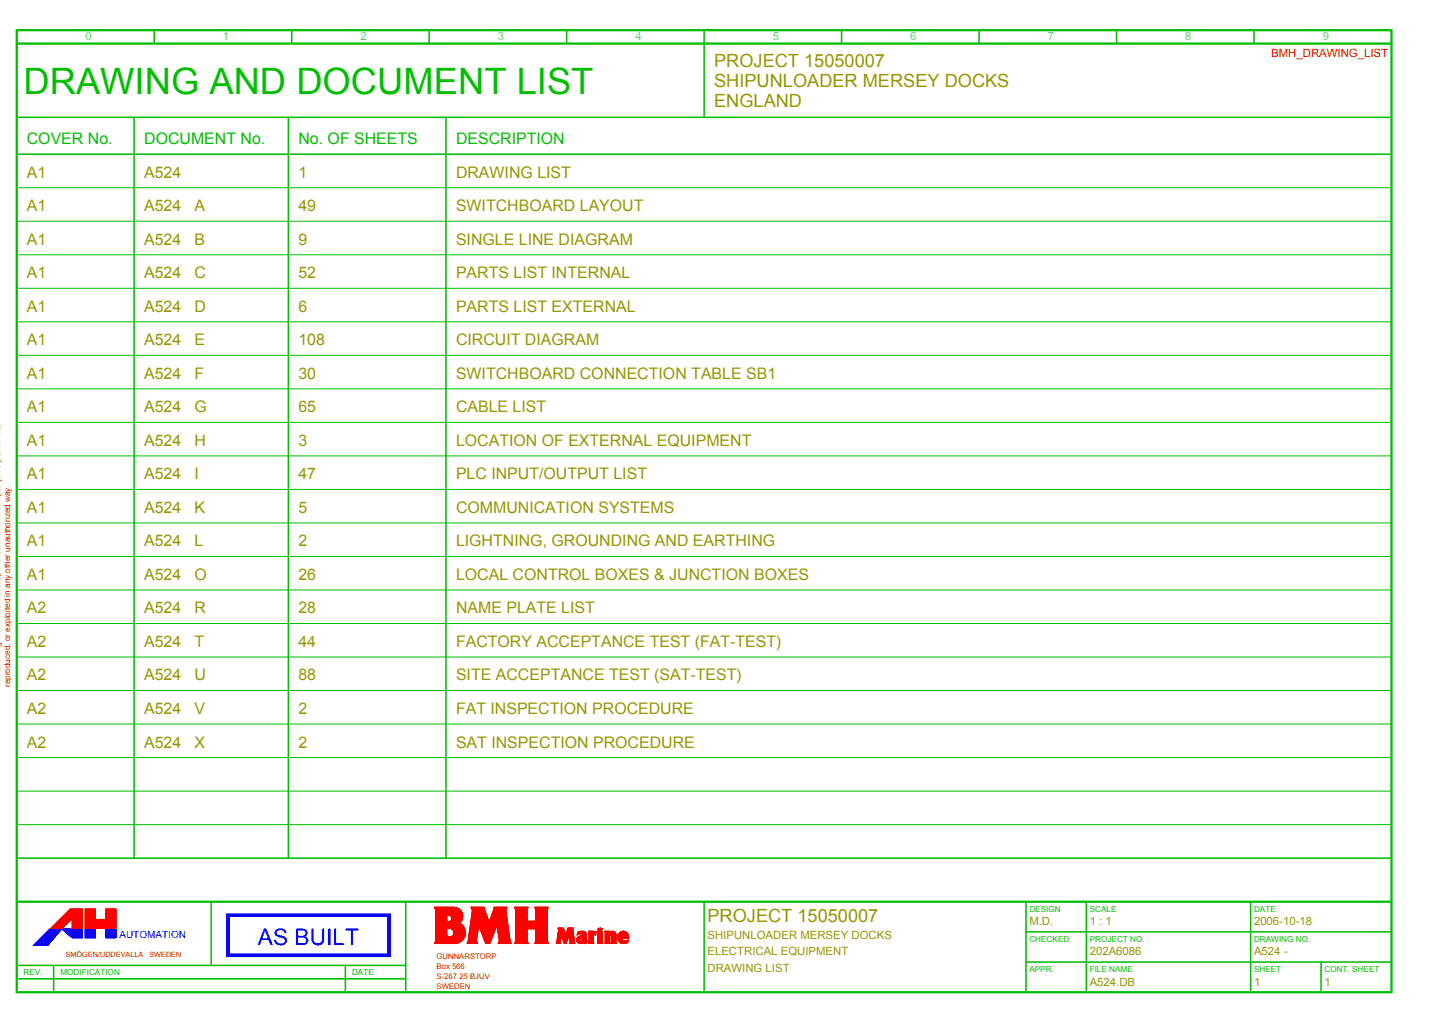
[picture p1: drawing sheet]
<svg xmlns="http://www.w3.org/2000/svg" width="426mm" height="301mm" viewBox="0 0 426 301" stroke-linecap="round" stroke-linejoin="round" font-family="sans-serif">
<defs><g id="words">
<text font-size="10.9" fill="#00be00" x="7" y="28">DRAWING AND DOCUMENT LIST</text>
<text font-size="6.8" fill="#00f" x="76.9" y="281.8">AS BUILT</text>
<g font-size="5.4" fill="#969600">
<text x="213" y="20">PROJECT 15050007</text>
<text x="213" y="26">SHIPUNLOADER MERSEY DOCKS</text>
<text x="213" y="32">ENGLAND</text>
<text x="211" y="275">PROJECT 15050007</text>
</g>
<g font-size="4.8" fill="#969600">
<text x="8" y="53">A1</text>
<text x="43" y="53">A524</text>
<text x="89" y="53">1</text>
<text x="8" y="63">A1</text>
<text x="43" y="63">A524</text>
<text x="58" y="63">A</text>
<text x="89" y="63">49</text>
<text x="8" y="73">A1</text>
<text x="43" y="73">A524</text>
<text x="58" y="73">B</text>
<text x="89" y="73">9</text>
<text x="8" y="83">A1</text>
<text x="43" y="83">A524</text>
<text x="89" y="83">52</text>
<text x="8" y="93">A1</text>
<text x="43" y="93">A524</text>
<text x="89" y="93">6</text>
<text x="8" y="103">A1</text>
<text x="43" y="103">A524</text>
<text x="58" y="103">E</text>
<text x="89" y="103">108</text>
<text x="8" y="113">A1</text>
<text x="43" y="113">A524</text>
<text x="89" y="113">30</text>
<text x="8" y="123">A1</text>
<text x="43" y="123">A524</text>
<text x="89" y="123">65</text>
<text x="8" y="133">A1</text>
<text x="43" y="133">A524</text>
<text x="89" y="133">3</text>
<text x="8" y="143">A1</text>
<text x="43" y="143">A524</text>
<text x="89" y="143">47</text>
<text x="8" y="153">A1</text>
<text x="43" y="153">A524</text>
<text x="58" y="153">K</text>
<text x="89" y="153">5</text>
<text x="8" y="163">A1</text>
<text x="43" y="163">A524</text>
<text x="58" y="163">L</text>
<text x="89" y="163">2</text>
<text x="8" y="173">A1</text>
<text x="43" y="173">A524</text>
<text x="89" y="173">26</text>
<text x="8" y="183">A2</text>
<text x="43" y="183">A524</text>
<text x="89" y="183">28</text>
<text x="8" y="193">A2</text>
<text x="43" y="193">A524</text>
<text x="89" y="193">44</text>
<text x="8" y="203">A2</text>
<text x="43" y="203">A524</text>
<text x="89" y="203">88</text>
<text x="8" y="213">A2</text>
<text x="43" y="213">A524</text>
<text x="58" y="213">V</text>
<text x="89" y="213">2</text>
<text x="8" y="223">A2</text>
<text x="43" y="223">A524</text>
<text x="58" y="223">X</text>
<text x="89" y="223">2</text>
</g>
<g font-size="4.7" fill="#00be00">
<text x="8" y="43">COVER No.</text>
<text x="43" y="43">DOCUMENT No.</text>
<text x="89" y="43">No. OF SHEETS</text>
<text x="136" y="43">DESCRIPTION</text>
</g>
<g font-size="4.7" fill="#969600">
<text x="136" y="53">DRAWING LIST</text>
<text x="136" y="63">SWITCHBOARD LAYOUT</text>
<text x="136" y="73">SINGLE LINE DIAGRAM</text>
<text x="58" y="83">C</text>
<text x="136" y="83">PARTS LIST INTERNAL</text>
<text x="58" y="93">D</text>
<text x="136" y="93">PARTS LIST EXTERNAL</text>
<text x="136" y="103">CIRCUIT DIAGRAM</text>
<text x="58" y="113">F</text>
<text x="136" y="113">SWITCHBOARD CONNECTION TABLE SB1</text>
<text x="58" y="123">G</text>
<text x="136" y="123">CABLE LIST</text>
<text x="58" y="133">H</text>
<text x="136" y="133">LOCATION OF EXTERNAL EQUIPMENT</text>
<text x="58" y="143">I</text>
<text x="136" y="143">PLC INPUT/OUTPUT LIST</text>
<text x="136" y="153">COMMUNICATION SYSTEMS</text>
<text x="136" y="163">LIGHTNING, GROUNDING AND EARTHING</text>
<text x="58" y="173">O</text>
<text x="136" y="173">LOCAL CONTROL BOXES &amp; JUNCTION BOXES</text>
<text x="58" y="183">R</text>
<text x="136" y="183">NAME PLATE LIST</text>
<text x="58" y="193">T</text>
<text x="136" y="193">FACTORY ACCEPTANCE TEST (FAT­TEST)</text>
<text x="58" y="203">U</text>
<text x="136" y="203">SITE ACCEPTANCE TEST (SAT­TEST)</text>
<text x="136" y="213">FAT INSPECTION PROCEDURE</text>
<text x="136" y="223">SAT INSPECTION PROCEDURE</text>
</g>
<g font-size="3.4" fill="#00d2d2">
<text x="25.5" y="12">0</text>
<text x="66.5" y="12">1</text>
<text x="107.5" y="12">2</text>
<text x="148.5" y="12">3</text>
<text x="189.5" y="12">4</text>
<text x="230.5" y="12">5</text>
<text x="271.5" y="12">6</text>
<text x="312.5" y="12">7</text>
<text x="353.5" y="12">8</text>
<text x="394.5" y="12">9</text>
</g>
<text font-size="3.4" fill="#f00" x="379.1" y="17">BMH_DRAWING_LIST</text>
<g font-size="3.4" fill="#969600">
<text x="211" y="280">SHIPUNLOADER MERSEY DOCKS</text>
<text x="307" y="276">M.D.</text>
<text x="325" y="276">1 : 1</text>
<text x="374" y="276">2006­10­18</text>
<text x="211" y="285">ELECTRICAL EQUIPMENT</text>
<text x="325" y="285">202A6086</text>
<text x="374" y="285">A524 ­</text>
<text x="211" y="290">DRAWING LIST</text>
<text x="325" y="294">A524.DB</text>
<text x="374" y="294">1</text>
<text x="395" y="294">1</text>
</g>
<text font-size="3" fill="#00f" x="35.6" y="279.7">AUTOMATION</text>
<g font-size="2.4" fill="#f00">
<text x="0" y="205" transform="rotate(-90 0 205)">The drawing must not, without permission of the company, be published,</text>
<text x="3" y="205" transform="rotate(-90 3 205)">reproduced, or exploited in any other unauthorized way.</text>
</g>
<g font-size="2.4" fill="#00be00">
<text x="307" y="272">DESIGN</text>
<text x="325" y="272">SCALE</text>
<text x="374" y="272">DATE</text>
<text x="307" y="281">CHECKED</text>
<text x="325" y="281">PROJECT NO.</text>
<text x="374" y="281">DRAWING NO.</text>
<text x="7" y="291">REV.</text>
<text x="18" y="291">MODIFICATION</text>
<text x="105" y="291">DATE</text>
<text x="307" y="290">APPR.</text>
<text x="325" y="290">FILE NAME</text>
<text x="374" y="290">SHEET</text>
<text x="395" y="290">CONT. SHEET</text>
</g>
<g font-size="2.3" fill="#f00">
<text x="130.2" y="286">GUNNARSTORP</text>
<text x="130.2" y="289">Box 566</text>
<text x="130.2" y="292.1">S­267 25 BJUV</text>
<text x="130.2" y="295.2">SWEDEN</text>
</g>
<g font-size="2.2" fill="#f00">
<text x="19.6" y="285.4">SMÖGEN/UDDEVALLA</text>
<text x="44.6" y="285.4">SWEDEN</text>
</g>
</g></defs>
<path d="M5 9h410v287h-410zM5 13h410M5 269h410" fill="none" stroke="#00be00" stroke-width=".68"/>
<g fill="none" stroke="#00be00" stroke-width=".46">
<path d="M46 9v4M87 9v4M128 9v4M169 9v4M210 9v26M251 9v4M292 9v4M333 9v4M374 9v4M5 35h410M40 35v221M86 35v221"/>
<path d="M133 35v221M5 46h410M5 256h410M63 269v19M121 269v27M210 269v27M306 269v27M306 278h109M324 269v27M373 269v27M5 288h116M5 292h116"/>
<path d="M16 288v8M103 288v8M306 287h109M394 287v9"/>
</g>
<g fill="none" stroke="#00f" stroke-width=".3">
<path d="M12.2 279.8l-2.2 2.2M15 277.1l-4.9 4.9M15.2 277.1l-5 4.9M15.3 277.1l-4.9 4.9M15.4 277.1l-4.9 4.9M15.4 277.1l-4.8 4.9M15.5 277.1l-4.9 4.9M15.6 277.1l-4.9 4.9M15.8 277.1l-5 4.9M15.9 277.1l-4.9 4.9M16 277.1l-4.9 4.9M16.1 277.1l-4.9 4.9"/>
<path d="M16.1 277.1l-4.8 4.9M16.3 277.1l-4.9 4.9M16.4 279.5l-2.5 2.5M16.4 277.1l-4.9 4.9M16.5 277.1l-4.9 4.9M16.6 277.1l-4.9 4.9M16.7 277.1l-4.9 4.9M16.9 277.1l-5 4.9M16.9 278.9l-3.1 3.1M16.9 277.1l-4.8 4.9M17 277.1l-4.9 4.9M17.1 277.1l-4.9 4.9"/>
<path d="M17.2 277.1l-4.9 4.9M17.4 278.4l-3.7 3.6M17.4 277.1l-5 4.9M17.5 277.1l-4.9 4.9M17.6 277.1l-4.9 4.9M17.7 277.1l-4.9 4.9M17.7 277.1l-4.8 4.9M17.9 277.1l-5 4.9M18 277.1l-4.9 4.9M18.1 277.1l-4.9 4.9M18.2 277.1l-4.9 4.9M18.3 277.1l-4.9 4.9"/>
<path d="M18.3 277.2l-4.7 4.8M18.4 277.1l-4.9 4.9M18.4 277.1l-4.1 4.9h-4.3l4.9-4.9h9.7M18.4 277.1l3.1 2.7M18.4 277.1h.1M18.5 277.1v.1M18.6 277.1h.1M18.8 277.1l-.2 .2 .3-.2M19.1 277.1l-.4 .3M19.2 277.1l-.4 .3M19.2 277.1l-.3 .4M19.3 277.1l-.4 .4"/>
<path d="M19.4 277.1l-.4 .5M19.6 277.1l-.6 .5M19.7 277.1l-.6 .6M19.8 277.1l-.6 .6M19.9 277.1l-.7 .7M20.1 277.1l-.8 .8M20.2 277.1l-.8 .8M20.3 277.1l-.9 .9M20.4 277.1l-.9 .9M20.5 277.1l-1 1M20.7 277.1l-1.1 1M20.7 277.1l-1 1.1"/>
<path d="M20.8 277.1l-1.1 1.1M20.9 277.1l-1.1 1.2M21 277.1l-1.2 1.2 1.3-1.2M21.3 277.1l-1.4 1.3M21.4 277.1l-1.4 1.4M21.5 277.1l-1.4 1.4M21.5 279.8h3.1M21.5 277.1l-1.4 1.4 1.5-1.4M21.8 277.1l-1.6 1.5M21.9 277.1l-1.6 1.6M22 277.1l-1.7 1.7M22.1 277.1l-1.7 1.7"/>
<path d="M22.2 277.1l-1.8 1.7M22.3 277.1l-1.8 1.8M22.4 277.1l-1.8 1.9M22.5 277.1l-1.9 1.9 2-1.9M22.7 277.1l-2 2M22.9 277.1l-2.1 2M23 277.1l-2.1 2.1M23.1 277.1l-2.1 2.2M23.2 277.1l-2.2 2.2M23.4 277.1l-2.3 2.3M23.5 277.1l-2.3 2.3 2.4-2.3M23.7 277.1l-2.4 2.4"/>
<path d="M23.7 277.1l-2.4 2.5M23.8 277.1l-2.5 2.5M24 277.1l-2.6 2.5M24.1 277.1l-2.6 2.6M24.2 277.1l-2.6 2.7M24.3 277.1l-2.7 2.7M24.4 277.1l-2.7 2.7M24.5 277.1l-2.7 2.7M24.6 277.2l-2.6 2.6M24.6 277.3l-2.5 2.5M24.6 277.3l-2.4 2.5M24.6 277.4l-2.3 2.4"/>
<path d="M24.6 277.5l-2.2 2.3M24.6 277.7l-2.1 2.1M24.6 277.8l-2 2M24.6 277.9l-1.9 1.9M24.6 278l-1.8 1.8M24.6 278l-1.7 1.8M24.6 278.2l-1.5 1.6M24.6 278.3l-1.5 1.5M24.6 278.4l-1.4 1.4M24.6 278.5l-1.3 1.3M24.6 278.6l-1.2 1.2M24.6 278.8l-1 1"/>
<path d="M24.6 278.8l-.9 1M24.6 278.9l-.8 .9M24.6 279l-.7 .8M24.6 279.1l-.7 .7M24.6 279.3l-.5 .5M24.6 279.4l-.4 .4M24.6 279.5l-.3 .3M24.6 279.5l-.2 .3M24.6 279.6l-.1 .2M24.6 279.7v.1M24.6 277.1v2.7M25.4 277.1h3.1"/>
<path d="M25.4 279.8h3.1M25.4 277.1v2.7M25.4 277.1h.1M25.6 277.1l-.2 .2M25.7 277.1l-.3 .3M25.8 277.1l-.4 .4M25.9 277.1l-.5 .5M26 277.1l-.6 .6M26.1 277.1l-.7 .7M26.2 277.1l-.8 .8M26.3 277.1l-.9 .9M26.4 277.1l-1 1"/>
<path d="M26.5 277.1l-1.1 1.1M26.6 277.1l-1.2 1.2M26.8 277.1l-1.4 1.4M26.8 277.1l-1.4 1.5M26.9 277.1l-1.5 1.5M27 277.1l-1.6 1.6M27.1 277.1l-1.7 1.7M27.3 277.1l-1.9 1.9M27.4 277.1l-2 2M27.5 277.1l-2.1 2.1M27.6 277.1l-2.2 2.2M27.6 277.1l-2.2 2.3"/>
<path d="M27.8 277.1l-2.4 2.4M27.9 277.1l-2.5 2.5M28 277.1l-2.6 2.6M28.1 277.1l-2.7 2.7M28.2 277.1l-2.7 2.7M28.3 277.1l-2.7 2.7M28.4 277.1l-2.6 2.7M28.5 277.2l-2.6 2.6M28.5 277.3l-2.5 2.5M28.5 277.3l-2.4 2.5M28.5 277.4l-2.3 2.4M28.5 277.6l-2.2 2.2"/>
<path d="M28.5 277.7l-2.1 2.1M28.5 277.8l-2 2M28.5 277.9l-1.9 1.9M28.5 278l-1.8 1.8M28.5 278.1l-1.6 1.7M28.5 278.2l-1.6 1.6M28.5 278.3l-1.5 1.5M28.5 278.4l-1.4 1.4M28.5 278.5l-1.3 1.3M28.5 278.6l-1.2 1.2M28.5 278.8l-1 1M28.5 278.8l-.9 1"/>
<path d="M28.5 278.9l-.8 .9M28.5 279l-.8 .8M28.5 279.1l-.7 .7M28.5 279.3l-.5 .5M28.5 279.4l-.4 .4M28.5 279.5l-.3 .3M28.5 279.6l-.2 .2M28.5 279.6l-.1 .2M28.5 279.7v.1M28.5 277.1v2.7M31.6 277.1l-.1 .1M31.7 277.1l-.2 .2"/>
<path d="M31.8 277.1l-.3 .3M31.9 277.1l-.4 .4M32 277.1l-.5 .5M32.1 277.1l-.6 .6M32.2 277.1l-.7 .7M32.3 277.1l-.8 .8M32.4 277.1l-.9 .9M32.5 277.1l-1 1M32.6 277.1l-1.1 1.1M32.8 277.1l-1.3 1.2M32.9 277.1l-1.4 1.3M32.9 277.1l-1.4 1.4"/>
<path d="M33 277.1l-1.5 1.5M33.1 277.1l-1.6 1.6M33.3 277.1l-1.8 1.8M33.4 277.1l-1.9 1.9M33.5 277.1l-2 2M33.6 277.1l-2.1 2M33.6 277.1l-2.1 2.1M33.8 277.1l-2.3 2.3M33.9 277.1l-2.4 2.4M34 277.1l-2.5 2.5M34.1 277.1l-2.6 2.6M34.2 277.1l-2.7 2.7"/>
<path d="M34.4 277.1l-2.8 2.7M34.4 277.1l-2.6 2.7M34.5 277.1l-2.6 2.7M34.6 277.1h-3.1v2.7M34.6 277.1v2.7h-3.1M34.6 277.1l-2.6 2.7M34.6 277.2l-2.5 2.6M34.6 277.3l-2.4 2.5M34.6 277.5l-2.3 2.3M34.6 277.6l-2.2 2.2M34.6 277.7l-2.1 2.1M34.6 277.8l-2 2"/>
<path d="M34.6 277.8l-1.9 2M34.6 278l-1.7 1.8M34.6 278.1l-1.6 1.7M34.6 278.2l-1.6 1.6M34.6 278.3l-1.5 1.5M34.6 278.4l-1.4 1.4M34.6 278.5l-1.3 1.3M34.6 278.6l-1.1 1.2M34.6 278.7l-1 1.1M34.6 278.8l-.9 1M34.6 278.9l-.8 .9M34.6 279l-.8 .8"/>
<path d="M34.6 279.2l-.6 .6M34.6 279.3l-.5 .5M34.6 279.3l-.4 .5M34.6 279.4l-.3 .4M34.6 279.5l-.2 .3M34.6 279.6l-.1 .2M34.6 279.7l-.1 .1M14.5 281.8l-.2 .2M15.4 280.6l-1.3 1.4M15.9 280.1l-1.9 1.9"/>
</g>
<g fill="none" stroke="#f00" stroke-width=".3">
<path d="M20.9 271.2l-5.7 5.7M21 271.2l-5.7 5.7M21.2 271.2l-5.8 5.7M21.3 271.2l-5.7 5.7M21.4 271.2l-5.8 5.7M21.5 271.2l-5.8 5.7M21.5 276.9v-2.8l-2.9 2.8h-3.5l5.8-5.7h3.7v5.7M21.5 276.9h3.1M21.5 271.2l-5.7 5.7M21.7 271.2l-5.8 5.7M21.8 271.2l-5.7 5.7M21.9 271.2l-5.7 5.7"/>
<path d="M22 271.2l-5.7 5.7M22.1 271.2l-5.7 5.7M22.3 271.2l-5.9 5.7M22.3 271.2l-5.7 5.7M22.4 271.2l-5.7 5.7M22.5 271.2l-5.7 5.7M22.6 271.2l-5.7 5.7M22.8 271.2l-5.8 5.7M22.9 271.2l-5.8 5.7M23 271.2l-5.8 5.7M23 271.2l-5.7 5.7M23.1 271.2l-5.7 5.7"/>
<path d="M23.3 271.2l-5.8 5.7M23.4 271.2l-5.7 5.7M23.5 271.2l-5.7 5.7M23.6 271.2l-5.7 5.7M23.7 271.2l-5.8 5.7M23.8 271.2l-5.8 5.7M23.9 271.2l-5.8 5.7M24 271.2l-5.7 5.7M24.1 271.2l-5.7 5.7M24.2 271.2l-5.7 5.7M24.3 271.2l-5.7 5.7M24.5 271.2l-4.1 4"/>
<path d="M24.5 271.2l-3 3M24.6 271.2l-3.1 3.1M24.6 271.3l-3.1 3.1M24.6 271.4l-3.1 3.1M24.6 271.5l-3.1 3.2M24.6 271.7l-3.1 3M24.6 271.8l-3.1 3M24.6 271.9l-3.1 3M24.6 271.9l-3.1 3.1M24.6 272l-3.1 3.2M24.6 272.2l-3.1 3.1M24.6 272.3l-3.1 3.1"/>
<path d="M24.6 272.4l-3.1 3.1M24.6 272.5l-3.1 3M24.6 272.6l-3.1 3.1M24.6 272.7l-3.1 3.1M24.6 272.8l-3.1 3.1M24.6 272.9l-3.1 3.1M24.6 273l-3.1 3.1M24.6 273.1l-3.1 3.2M24.6 273.3l-3.1 3M24.6 273.4l-3.1 3M24.6 273.5l-3.1 3M24.6 273.5l-3.1 3.1"/>
<path d="M24.6 273.6l-3.1 3.1M24.6 273.7l-3.1 3.2M24.6 273.9l-3 3M24.6 274l-2.9 2.9M24.6 274.1l-2.9 2.8M24.6 274.2l-2.8 2.7M24.6 274.2l-2.7 2.7M24.6 274.4l-2.5 2.5M24.6 274.5l-2.4 2.4M24.6 274.6l-2.3 2.3M24.6 274.7l-2.2 2.2M24.6 274.8l-2.1 2.1"/>
<path d="M24.6 275l-2 1.9M24.6 275l-1.9 1.9M24.6 275.1l-1.8 1.8M24.6 275.2l-1.7 1.7M24.6 275.3l-1.6 1.6M24.6 275.5l-1.4 1.4M24.6 275.6l-1.4 1.3M24.6 275.7l-1.3 1.2M24.6 275.7l-1.2 1.2M24.6 275.8l-1.1 1.1M24.6 276l-.9 .9M24.6 276.1l-.8 .8"/>
<path d="M24.6 276.2l-.7 .7M24.6 276.3l-.6 .6M24.6 276.4l-.6 .5M24.6 276.5l-.5 .4M24.6 276.6l-.3 .3M24.6 276.7l-.2 .2M24.6 276.8l-.1 .1M24.6 276.9h.1M25.4 271.2h3.1v3.1h3v-3.1h3.1v5.7h-9.2zM25.5 271.2l-.1 .1M25.6 271.2l-.2 .2M25.7 271.2l-.3 .3"/>
<path d="M25.8 271.2l-.4 .4M25.9 271.2l-.5 .5M26 271.2l-.6 .6M26.1 271.2l-.7 .7M26.2 271.2l-.8 .8M26.3 271.2l-.9 .9M26.4 271.2l-1 1M26.5 271.2l-1.1 1.1M26.7 271.2l-1.3 1.3M26.8 271.2l-1.4 1.3M26.8 271.2l-1.4 1.4M26.9 271.2l-1.5 1.5"/>
<path d="M27 271.2l-1.6 1.6M27.2 271.2l-1.8 1.8M27.3 271.2l-1.9 1.9M27.4 271.2l-2 2M27.5 271.2l-2.1 2.1M27.7 271.2l-2.3 2.3M27.8 271.2l-2.4 2.4M27.9 271.2l-2.5 2.5M28 271.2l-2.6 2.6M28.1 271.2l-2.7 2.7M28.3 271.2l-2.9 2.8M28.3 271.2l-2.9 2.9"/>
<path d="M28.4 271.2l-3 3M28.5 271.2l-3.1 3.1M28.5 271.3l-3.1 3.1M28.5 271.4l-3.1 3.2M28.5 271.6l-3.1 3.1M28.5 271.7l-3.1 3.1M28.5 271.8l-3.1 3M28.5 271.9l-3.1 3M28.5 272l-3.1 3.1M28.5 272.1l-3.1 3.1M28.5 272.2l-3.1 3.1M28.5 272.3l-3.1 3.1"/>
<path d="M28.5 272.4l-3.1 3.1M28.5 272.5l-3.1 3M28.5 272.6l-3.1 3.1M28.5 272.7l-3.1 3.1M28.5 272.8l-3.1 3.1M28.5 272.9l-3.1 3.1M28.5 273l-3.1 3.1M28.5 273.1l-3.1 3.2M28.5 273.3l-3.1 3M28.5 273.4l-3.1 3M28.5 273.5l-3.1 3M28.5 273.5l-3.1 3.1"/>
<path d="M28.5 273.6l-3.1 3.2M28.5 273.8l-3.1 3.1M28.5 273.9l-3 3M28.5 274l-3 2.9M28.5 274.1l-2.9 2.8M28.5 274.2l-2.8 2.7M28.5 274.3l-2.6 2.6M28.6 274.3l-2.6 2.6M28.7 274.3l-2.6 2.6M28.8 274.3l-2.6 2.6M29 274.3l-2.7 2.6M29.1 274.3l-2.7 2.6"/>
<path d="M29.2 274.3l-2.7 2.6M29.3 274.3l-2.7 2.6M29.3 274.3l-2.6 2.6M29.4 274.3l-2.6 2.6M29.6 274.3l-2.7 2.6M29.7 274.3l-2.7 2.6M29.8 274.3l-2.7 2.6M29.9 274.3l-2.7 2.6M30 274.3l-2.7 2.6M30.1 274.3l-2.7 2.6M30.2 274.3l-2.6 2.6M30.3 274.3l-2.6 2.6"/>
<path d="M30.4 274.3l-2.6 2.6M30.5 274.3l-2.7 2.6M30.7 274.3l-2.8 2.6M30.8 274.3l-2.7 2.6M30.8 274.3l-2.6 2.6M30.9 274.3l-2.6 2.6M31 274.3l-2.6 2.6M31.2 274.3l-2.7 2.6M31.3 274.3l-2.7 2.6M31.4 274.3l-2.7 2.6M31.5 274.3l-2.7 2.6M31.6 271.2l-.1 .1"/>
<path d="M31.7 271.2l-.2 .2M31.8 271.2l-.3 .3M31.9 271.2l-.4 .3M32.1 271.2l-.6 .5M32.1 271.2l-.6 .6M32.2 271.2l-.7 .7M32.3 271.2l-.8 .8M32.4 271.2l-.9 .9M32.5 271.2l-1 1M32.7 271.2l-1.2 1.1M32.8 271.2l-1.3 1.2M32.8 271.2l-1.3 1.3"/>
<path d="M32.9 271.2l-1.4 1.4M33 271.2l-1.5 1.5M33.2 271.2l-1.7 1.7M33.3 271.2l-1.8 1.8M33.4 271.2l-1.9 1.8M33.5 271.2l-2 1.9M33.6 271.2l-2.1 2M33.7 271.2l-2.2 2.2M33.8 271.2l-2.3 2.3M33.9 271.2l-2.4 2.4M34 271.2l-2.5 2.5M34.1 271.2l-2.6 2.5"/>
<path d="M34.3 271.2l-2.8 2.7M34.4 271.2l-2.9 2.8M34.4 271.2l-2.9 2.9M34.5 271.2l-3 3M34.6 271.2l-5.7 5.7M34.6 271.3l-5.6 5.6M34.6 271.5l-5.4 5.4M34.6 271.6l-5.3 5.3M34.6 271.7l-5.3 5.2M34.6 271.7l-5.2 5.2M34.6 271.8l-5.1 5.1M34.6 271.9l-5 5"/>
<path d="M34.6 272.1l-4.8 4.8M34.6 272.2l-4.7 4.7M34.6 272.3l-4.6 4.6M34.6 272.4l-4.5 4.5M34.6 272.5l-4.5 4.4M34.6 272.6l-4.3 4.3M34.6 272.7l-4.2 4.2M34.6 272.8l-4.1 4.1M34.6 272.9l-4 4M34.6 273l-3.9 3.9M34.6 273.2l-3.8 3.7M34.6 273.2l-3.7 3.7"/>
<path d="M34.6 273.3l-3.6 3.6M34.6 273.4l-3.5 3.5M34.6 273.5l-3.4 3.4M34.6 273.7l-3.2 3.2M34.6 273.8l-3.1 3.1M34.6 273.9l-3 3M34.6 274l-3 2.9M34.6 274l-2.9 2.9M34.6 274.2l-2.7 2.7M34.6 274.3l-2.6 2.6M34.6 274.4l-2.5 2.5M34.6 274.5l-2.4 2.4"/>
<path d="M34.6 274.6l-2.3 2.3M34.6 274.7l-2.2 2.2M34.6 274.8l-2.1 2.1M34.6 274.9l-2 2M34.6 275l-1.9 1.9M34.6 275.1l-1.8 1.8M34.6 275.2l-1.7 1.7M34.6 275.4l-1.5 1.5M34.6 275.5l-1.5 1.4M34.6 275.5l-1.4 1.4M34.6 275.6l-1.3 1.3M34.6 275.7l-1.2 1.2"/>
<path d="M34.6 275.9l-1 1M34.6 276l-.9 .9M34.6 276.1l-.8 .8M34.6 276.2l-.7 .7M34.6 276.3l-.7 .6M34.6 276.4l-.5 .5M34.6 276.5l-.4 .4M34.6 276.6l-.3 .3M34.6 276.7l-.2 .2M34.6 276.8l-.1 .1M129.5 270.6h.1M129.6 270.6l-.1 .1"/>
<path d="M129.6 270.8l.1-.2-.1 .2M129.8 270.6l-.2 .2 .3-.2M129.9 275.8l5.2-5.2-5.2 5.3M129.9 274l3.4-3.4-3.4 3.5M129.9 272.2l1.7-1.6-1.7 1.7M129.9 279.3l7.6-7.6-7.6 7.7M129.9 279.9l7.8-7.8-7.8 7.9M129.9 277.7l3.4-3.4-3.4 3.5M129.9 278.5l3.6-3.7-3.6 3.7M130 270.6l-.3 .3M130.1 270.6l-.4 .4M130.2 270.6l-.4 .5"/>
<path d="M130.3 270.6l-.5 .6M130.4 270.6l-.6 .6M130.5 270.6l-.7 .7M130.6 270.6l-.7 .8M130.7 270.6l-.8 .9M130.8 270.6l-.9 1 1-1M131.1 270.6l-1.2 1.2M131.1 270.6l-1.2 1.3M131.3 270.6l-1.4 1.4M131.3 270.6l-1.4 1.5M131.7 270.6l-1.8 1.9M131.8 270.6l-1.9 1.9"/>
<path d="M131.9 270.6l-2 2.1M132 270.6l-2.1 2.1M132.1 270.6l-2.2 2.3M132.2 270.6l-2.3 2.4M132.3 270.6l-2.4 2.4M132.4 270.6l-2.5 2.6M132.5 270.6l-2.6 2.6M132.6 270.6l-2.7 2.8M132.7 270.6l-2.8 2.9M132.8 270.6l-2.9 3M132.9 270.6l-3 3.1M133.1 270.6l-3.2 3.2"/>
<path d="M133.1 270.6l-3.2 3.3M133.3 278.5l-3 3M133.3 278.6l-2.9 2.9M133.3 278.7l-2.8 2.8M133.3 278.9l-2.6 2.6M133.3 279l-2.5 2.5M133.3 278.3l-3.2 3.2M133.3 278.4l-3.1 3.1M133.3 278.8l-2.7 2.7M133.3 277.7l-3.8 3.8M133.3 277.6l-3.8 3.8M133.3 277.4l-3.6 3.7"/>
<path d="M133.3 277.4l-3.5 3.4M133.3 277.1l-3.4 3.5M133.3 278.1l-3.4 3.4M133.3 273.1l-3.4 3.4M133.3 273.2l-3.4 3.5M133.3 273.3l-3.4 3.4M133.3 273.4l-3.4 3.5M133.3 273.6l-3.4 3.4M133.3 273.7l-3.4 3.5M133.3 273.8l-3.4 3.4M133.3 273.9l-3.4 3.5M133.3 274.1l-3.4 3.4"/>
<path d="M133.3 274.1l-3.4 3.5M133.3 274.5l-3.4 3.4M133.3 274.6l-3.4 3.4M133.3 274.7l-3.4 3.4M133.3 277.6l-3.6 3.6M133.3 277.2l-3.5 3.5M133.3 279.1l-2.4 2.4M133.3 274.8l-3.4 3.5M133.4 274.8l-3.5 3.5M133.4 279.2l-2.4 2.3M133.4 279.2l-2.2 2.3M133.5 270.6l-3.6 3.6"/>
<path d="M133.5 279.3l-2.3 2.2M133.6 270.6l-3.7 3.7M133.6 279.3l-2.2 2.2M133.7 273l2.3-2.3-2.2 2.3M133.7 274.9l-3.8 3.8M133.7 270.6l-3.8 3.9M133.7 279.4l-2.2 2.1M133.8 274.9l-3.9 3.9M133.8 279.4l-2.1 2.1M133.8 270.6l-3.9 3.9M133.9 279.4l-2.2 2.1M133.9 270.6l-4 4.1"/>
<path d="M133.9 279.4l-2 2.1M134 270.6l-4.1 4.1M134 274.8l-4.1 4.2 4-4.1M134.1 279.5l-2.2 2M134.1 273.1l2.3-2.2-2.2 2.2M134.1 274.8l-4.2 4.2M134.1 279.5l-2 2M134.1 270.6l-4.2 4.3M134.2 270.6l-4.3 4.4M134.3 279.4l-2.1 2.1M134.3 270.6l-4.4 4.4M134.4 270.6l-4.5 4.6"/>
<path d="M134.5 270.6l-4.6 4.6M134.6 279.4l-2.3 2.1 2.1-2.1M134.6 273.6l2.4-2.4-2.4 2.4M134.6 270.6l-4.7 4.8M134.6 274.2l2.8-2.6-2.8 2.7M134.7 279.3l-2.2 2.2M134.7 270.6l-4.8 4.9M134.9 270.6l-5 5M134.9 270.6l-5 5.1M135.2 278.7l2.7-2.7-2.8 2.9M135.3 270.6l-5.4 5.4M135.4 270.6l-5.5 5.5"/>
<path d="M135.5 270.6l-5.6 5.6M135.6 270.6l-5.7 5.7M135.7 270.7l-5.8 5.8M135.8 270.7l-2.4 2.3M135.9 270.7l-2.4 2.3M135.9 270.7l-2.3 2.3M136.2 270.8l-2.3 2.2 2.4-2.2-2.2 2.3M136.7 271l-2.4 2.2M136.7 271l-2.3 2.3M136.8 271.1l-2.3 2.3M136.9 271.1l-2.4 2.4M137.1 271.3l-2.5 2.4"/>
<path d="M137.1 271.3l-2.4 2.5M137.2 271.4l-2.5 2.5M137.2 271.4l-2.5 2.6M137.3 275.5l-2.1 2.1M137.3 271.4l-2.6 2.7M137.3 275.5l-2.1 2.2M137.4 275.5l-2.2 2.2M137.4 275.1l-2.3 2.4 2.1-2.1M137.4 271.6l-7.5 7.6M137.5 275.6l-2.2 2.2M137.5 275.6l-2.2 2.3M137.6 271.8l-7.7 7.7"/>
<path d="M137.6 271.8l-7.7 7.8M137.6 275.7l-2.3 2.3M137.6 271.9l-7.7 7.8M137.7 272l-7.8 7.8M137.7 275.8l-2.4 2.4M137.8 275.8l-2.5 2.5M137.8 274.5l-2.8 2.9 2.6-2.6M137.8 275.9l-2.5 2.5M137.8 274.4l-2.9 2.9M137.9 272.4l-8 7.9M137.9 275.9l-2.6 2.6M137.9 272.4l-8 8.1"/>
<path d="M137.9 272.5l-4.4 4.5M137.9 274.2l-3 3M137.9 272.6l-4.4 4.4M138 274.1l-3.2 3.1M138 272.7l-4.3 4.3M138 272.8l-4.2 4.2M138 273.9l-3.3 3.2M138 276.1l-5.4 5.4M138 272.9l-4 4.1M138 273.8l-3.3 3.3M138 273l-4 4M138 273.6l-3.4 3.5"/>
<path d="M138 273.1l-3.8 3.9 3.8-3.8M138 273.5l-3.5 3.5M138 273.3l-3.6 3.7M138 273.4l-3.6 3.6M138.2 276.3l-5.2 5.2M138.3 276.4l-5.1 5.1M138.3 276.5l-5 5M138.4 276.6l-4.9 4.9M138.4 279.9l-1.1 1.1M138.5 276.7l-4.8 4.8M138.5 279.7l-1.4 1.4M138.5 276.8l-4.6 4.7"/>
<path d="M138.6 276.9l-4.6 4.6M138.6 277l-4.5 4.5 4.5-4.5M138.6 279.5l-1.8 1.7M138.7 277.1l-4.4 4.4M138.7 279.4l-2 1.9M138.7 277.2l-4.3 4.3M138.7 277.3l-4.2 4.2M138.7 277.4l-4.1 4.1M138.7 279.1l-2.2 2.3M138.8 277.5l-4.1 4M138.8 279l-2.4 2.4M138.8 277.5l-4 4"/>
<path d="M138.8 277.6l-3.8 3.9M138.8 278.9l-2.6 2.5M138.8 277.7l-3.8 3.8M138.8 278.8l-2.7 2.6M138.8 277.8l-3.6 3.7M138.8 277.9l-3.6 3.6M138.8 278.6l-2.8 2.9M138.8 278l-3.5 3.5M138.8 278.5l-2.9 3M138.9 278.1l-3.4 3.4M138.9 278.4l-3.2 3.1M138.9 278.2l-3.4 3.3"/>
<path d="M138.9 278.3l-3.2 3.2M139.9 278.6l5.3-5.4-5.3 5.4M140.2 276.3l4.5-4.5-4.5 4.7M140.3 275.7l4.3-4.2-4.3 4.4M140.3 275.5l4.2-4.2-4.2 4.3M140.4 270.7h.1M140.5 274.1l3.5-3.5-3.5 3.6M140.6 270.6l-.1 .1M140.7 270.6l-.2 .2M140.8 272.1l1.4-1.5-1.4 1.5M140.9 270.6l-.3 .3M140.9 270.6l-.3 .4"/>
<path d="M141.1 270.6l-.4 .4M141.2 270.6l-.5 .5M141.3 270.6l-.6 .6M141.4 270.6l-.6 .6M141.5 270.6l-.7 .8M141.6 270.6l-.8 .8M141.7 270.6l-.9 .9M141.8 270.6l-1 1M141.9 270.6l-1.1 1.1M142 270.6l-1.2 1.2M142.1 270.6l-1.3 1.3M142.2 279.9l-1.6 1.6"/>
<path d="M142.2 279.8l-1.7 1.7M142.2 279.7l-1.8 1.8M142.2 279.6l-1.9 1.9M142.3 279.4l-2.1 2.1M142.3 279.3l-2.2 2.2M142.3 279.1l-2.3 2.4M142.3 279.1l-2.4 2.4M142.4 278.9l-2.6 2.6M142.4 278.8l-2.7 2.7M142.4 278.5l-2.9 3 2.9-2.9M142.4 270.6l-1.6 1.7M142.4 278.4l-3.1 3.1"/>
<path d="M142.5 278.3l-3.2 3.2M142.5 278.1l-3.2 3.3M142.5 278l-3 3.1M142.5 277.9l-3 3M142.5 270.6l-1.7 1.8M142.5 277.8l-2.9 3M142.6 277.7l-3 2.9M142.6 277.5l-3 3.1M142.6 277.4l-3 3M142.6 277.3l-3 3M142.6 277.2l-2.9 2.9M142.7 270.6l-2 2"/>
<path d="M142.7 277l-3 3.1M142.7 276.9l-3 3M142.7 276.7l-3 3.1M142.7 276.7l-3 2.9M142.8 276.5l-3.1 3.1M142.8 276.4l-3 3M142.8 276.3l2.6-2.5-2.5 2.6M142.9 270.6l-2.2 2.2M142.9 276.5l2.6-2.5-2.6 2.6M142.9 270.6l-2.2 2.3M143 276.6l2.5-2.5-2.5 2.6M143.1 270.6l-2.4 2.5"/>
<path d="M143.2 270.6l-2.5 2.5M143.3 270.6l-2.7 2.7M143.4 270.6l-2.8 2.8M143.5 270.6l-2.9 3M143.6 270.6l-3 3M143.7 270.6l-3.1 3.2M143.8 270.6l-3.3 3.3M143.9 270.6l-3.4 3.5M144.2 279.7l6.8-6.9-6.8 7M144.2 270.6l-3.7 3.8M144.3 280l6.8-6.8-6.8 6.8M144.3 270.6l-3.8 3.9"/>
<path d="M144.4 270.7l-4 3.9M144.4 270.8l-4 4.1M144.4 270.7l-4 4M144.4 270.9l-4 4.1M144.4 271l-4 4.1M144.4 271.1l-4 4.1M144.5 271.2l-4.2 4.2M144.6 271.6l-4.3 4.4M144.6 271.7l-4.4 4.4M144.7 271.8l-4.5 4.4M144.7 272l-4.5 4.6M144.8 272l-4.7 4.7"/>
<path d="M144.8 272.1l-4.7 4.7M144.8 272.2l-4.7 4.8M144.9 272.3l-4.8 4.8M144.9 272.3l-4.8 4.9M144.9 272.5l-4.8 4.8M144.9 272.5l-4.9 5M145 272.6l-5 5M145 272.7l-5 5M145 272.8l-5 5M145.1 272.8l-5.1 5.2M145.1 272.9l-5.1 5.2M145.1 273l-5.2 5.2"/>
<path d="M145.2 273.1l-5.3 5.2M145.2 273.1l-5.3 5.4M145.3 273.3l-5.4 5.5M145.3 273.4l-5.5 5.5M145.3 273.5l-5.5 5.6M145.3 273.6l-5.5 5.5M145.4 273.7l-5.6 5.6M145.6 274.2l-2.6 2.6M145.6 274.3l-2.5 2.6 2.5-2.5M145.7 274.4l-2.6 2.7 2.6-2.6M145.7 274.6l-2.5 2.6M145.8 274.7l-2.6 2.5"/>
<path d="M145.8 274.7l-2.6 2.6M145.8 274.8l-2.5 2.6M145.8 274.9l-2.5 2.5M146.8 279.9l-1.7 1.6M146.8 279.7l-1.7 1.8M146.9 279.5l-2 2M146.9 279.4l-2 2.1M147 279.3l-2.2 2.1M147.1 279l-2.3 2.3M147.1 278.9l-2.3 2.3M147.2 278.7l-2.4 2.5M147.3 278.6l-2.6 2.5"/>
<path d="M147.4 278.3l-2.7 2.7M147.4 270.6l-.1 .1M147.4 278.2l-2.7 2.7M147.5 278l-2.9 2.9M147.5 270.6l-.2 .2 .3-.2M147.6 277.8l-3 3M147.6 277.6l-3 3.1M147.7 277.5l-3.2 3.1M147.7 270.6l-.4 .5M147.8 277.3l-3.3 3.3M147.8 270.6l-.5 .6M147.8 277.1l-3.3 3.4"/>
<path d="M147.9 270.6l-.6 .7M147.9 276.9l-3.4 3.5M148 276.8l-3.6 3.5M148 270.6l-.8 .9M148.1 276.5l-3.7 3.8M148.1 270.6l-1 1M148.1 276.4l-3.7 3.8M148.2 270.6l-1.2 1.2M148.3 270.6l-1.3 1.3M148.4 277.2l2.9-2.8-2.9 3M148.4 277.6l2.9-2.9-2.9 3M148.5 270.6l-1.6 1.6"/>
<path d="M148.5 270.6l-1.6 1.7M148.7 270.6l-1.9 1.9M148.7 270.6l-2 2M148.8 279.6l2.8-2.9-2.8 3M148.8 279.9l2.8-2.8-2.8 3M148.9 270.6l-2.2 2.3M149 270.6l-2.4 2.4M149.1 270.6l-2.6 2.6M149.2 270.6l-2.7 2.7M149.3 270.6l-2.9 2.9M149.4 270.6l-3 3.1M149.5 270.6l-3.2 3.3"/>
<path d="M149.6 270.6l-3.4 3.4M149.7 270.6l-3.5 3.5M149.8 270.6l-3.7 3.7M149.9 270.6l-3.8 3.9M150 270.6l-4 4.1M150.1 270.6l-4.2 4.2M150.2 270.6l-6.9 7M150.3 270.6l-7 7M150.5 270.6l-7.1 7.1 7.1-7.1M150.7 270.6l-7.2 7.3 7.2-7.3M150.9 270.6l-7.4 7.4 7.5-7.4M150.9 271.7l-7.1 7.1 7.1-7"/>
<path d="M150.9 271.6l-7.1 7.1M150.9 271.9l-7 7.1 7-7M150.9 271.5l-7.1 7.2M150.9 272.1l-6.9 7M151 272.2l-7 7M151 272.3l-7 7M151 271.3l-7.3 7.2 7.2-7.1M151 272.4l-7 6.9M151 272.5l-6.9 7M151 272.6l-6.9 6.9M151 272.7l-6.9 6.9M151.1 273l-6.9 6.8"/>
<path d="M151.1 273l-6.8 6.9M151.1 271l-7.4 7.5M151.1 270.6l-7.5 7.6 7.6-7.6M151.1 273.3l-6.8 6.8M151.1 273.4l-2.9 2.9M151.1 273.5l-2.8 3.1M151.2 273.8l-2.9 2.9M151.2 273.9l-2.9 3.1M151.2 270.8l-7.5 7.6M151.2 274.2l-2.9 2.9M151.2 274.2l-2.8 3M151.3 274.5l-2.9 2.9"/>
<path d="M151.3 274.6l-2.9 2.9M151.3 270.6l-7.7 7.7M151.3 274.9l-2.8 2.9M151.3 275l-2.8 2.9M151.4 275l-2.9 3M151.4 275.4l-2.9 2.8 2.9-3-2.9 2.8M151.4 275.4l-2.9 2.9M151.4 275.7l-2.8 2.8 2.8-3-2.8 2.9M151.5 275.8l-2.9 2.9M151.5 276.1l-2.9 2.8 2.9-3-2.9 2.9M151.5 276.2l-2.8 2.9M151.5 276.3l-2.8 2.8"/>
<path d="M151.5 276.4l-2.8 2.9 2.9-2.8M151.6 276.5l-2.9 2.9M151.6 276.6l-2.9 2.9M151.6 276.9l-2.8 2.9M151.6 277l-2.8 2.9M151.7 277.3l-2.9 2.8M151.7 277.4l-2.8 2.9M151.7 277.5l-2.8 2.8M151.7 277.6l-2.8 2.9M151.7 277.7l-2.8 2.8M151.7 277.7l-2.9 3M151.8 277.9l-3 2.9"/>
<path d="M151.8 277.9l-3.1 3.1M151.8 278.1l-3.1 3M151.8 278.1l-3.3 3.4 3.3-3.3M151.8 278.5l-3 3M151.8 278.6l-2.9 2.9M151.9 278.9l-2.6 2.6M151.9 279.1l-2.4 2.4M151.9 279.1l-2.3 2.4M151.9 279.2l-2.2 2.3M152 279.3l-2.2 2.2M152 279.4l-2.1 2.1M152 279.5l-2 2"/>
<path d="M152 279.6l-1.9 1.9M152 279.7l-1.8 1.8M152 279.8l-1.7 1.7M152 279.9l-1.6 1.6M152.1 280l-1.5 1.5M153.4 270.6v.1M153.5 270.6l-.1 .1M153.7 270.6l-.2 .2M153.8 270.6l-.3 .3 .3-.3M153.8 275.6l3.4-3.3-3.4 3.5M153.8 277.4l3.4-3.4-3.4 3.6M153.9 270.6l-.3 .4"/>
<path d="M154 270.6l-.4 .5M154.1 270.6l-.5 .5M154.3 270.6l-.6 .6M154.3 270.6l-.6 .7M154.5 270.6l-.8 .8 .8-.8M154.7 270.6l-.9 1M154.8 270.6l-1 1M154.9 270.6l-1.1 1.2M155 270.6l-1.2 1.2M155.1 270.6l-1.3 1.4M155.2 270.6l-1.4 1.5M155.3 270.6l-1.5 1.6"/>
<path d="M155.4 270.6l-1.6 1.7M155.5 270.6l-1.7 1.7M155.6 270.6l-1.8 1.9M155.7 270.6l-1.9 2M155.8 270.6l-2 2.1M155.9 270.6l-2.1 2.2M156 270.6l-2.2 2.3M156.1 270.6l-2.3 2.4M156.3 270.6l-2.5 2.5M156.3 270.6l-2.5 2.6M156.5 270.6l-2.7 2.7M156.5 270.6l-2.7 2.8"/>
<path d="M156.7 270.6l-2.9 3M156.8 270.6l-3 3M156.9 270.6l-3.1 3.2M157 270.6l-3.2 3.2M157.1 270.6l-3.3 3.4M157.2 270.6l-3.4 3.5M157.2 271.8l-3.4 3.4M157.2 271.8l-3.4 3.6M157.2 271.6l-3.4 3.5M157.2 277.8l-3.7 3.7M157.2 277.8l-3.6 3.7M157.2 277.3l-3.5 3.6"/>
<path d="M157.2 278l-3.5 3.5M157.2 278.3l-3.2 3.2M157.2 278.7l-2.8 2.8M157.2 278.8l-2.7 2.7M157.2 279.2l-2.3 2.3M157.2 279.6l-1.8 1.9M157.2 272.7l-3.4 3.4M157.2 272.8l-3.4 3.5M157.2 272.9l-3.4 3.5M157.2 272.6l-3.4 3.5M157.2 273l-3.4 3.5M157.2 272.5l-3.4 3.5"/>
<path d="M157.2 272.4l-3.4 3.5M157.2 273.1l-3.4 3.5M157.2 272l-3.4 3.6M157.2 272l-3.4 3.4M157.2 273.2l-3.4 3.5M157.2 273.3l-3.4 3.5M157.2 273.4l-3.4 3.5M157.2 273.5l-3.4 3.5M157.2 273.6l-3.4 3.5M157.2 273.8l-3.4 3.4M157.2 273.8l-3.4 3.6M157.2 274.2l-3.4 3.4"/>
<path d="M157.2 274.3l-3.4 3.5M157.2 274.4l-3.4 3.5M157.2 274.5l-3.4 3.5 3.4-3.4M157.2 274.7l-3.4 3.4M157.2 274.8l-3.4 3.5M157.2 277.4l-3.6 3.7M157.2 277.2l-3.5 3.6M157.2 278.1l-3.4 3.4M157.2 278.2l-3.3 3.3M157.2 278.4l-3.1 3.1M157.2 278.5l-3 3M157.2 278.6l-2.8 2.9"/>
<path d="M157.2 278.9l-2.6 2.6M157.2 279l-2.5 2.5M157.2 279.1l-2.3 2.4M157.2 279.6l-1.9 1.9M157.2 279.8l-1.7 1.7M157.2 279.8l-1.6 1.7M157.2 280l-1.5 1.5M157.2 271.5l-3.4 3.5M157.3 271.4l-3.5 3.5M157.3 271.3l-3.5 3.5M157.3 274.8l-3.5 3.6M157.3 270.6l-3.5 3.6"/>
<path d="M157.4 271l-3.6 3.7M157.4 270.6l-3.6 3.7M157.5 274.8l-3.7 3.7M157.5 270.9l-3.7 3.7M157.5 270.6l-3.7 3.7M157.5 274.8l-3.7 3.8M157.6 270.6l-3.8 3.9M157.7 274.8l-3.9 3.9M157.7 274.8l-3.9 4M157.9 274.8l-4.1 4.1M158 274.8l-4.2 4.2M158.1 274.8l-4.3 4.3"/>
<path d="M158.2 274.8l-4.4 4.4M158.3 274.8l-4.5 4.6M158.4 274.8l-4.6 4.6M158.5 274.8l-4.7 4.8M158.6 274.8l-4.8 4.8M158.7 274.8l-4.9 5 5-5M159 274.8l-5.2 5.2M159 274.8l-5.2 5.3M159.1 274.8l-5.3 5.3M159.2 274.8l-5.4 5.5M159.3 274.8l-5.5 5.6M159.4 270.6v.1"/>
<path d="M159.5 274.8l-5.7 5.7M159.5 270.6l-.1 .1M159.5 274.8l-5.8 5.8M159.6 270.6l-.1 .1M159.6 270.6l-.1 .2 .2-.2M159.7 274.8l-2.4 2.3M159.8 270.6l-.3 .3 .3-.3M159.8 272.9l2.3-2.3-2.3 2.4M159.9 270.6l-.3 .3M160.1 270.6l-.5 .4M160.1 270.6l-.4 .5M160.3 270.6l-.6 .6"/>
<path d="M160.5 270.6l-.7 .8M160.6 270.6l-.8 .8M160.7 270.6l-.9 .9M160.8 270.6l-1 1M160.9 270.6l-1.1 1.1M161 270.6l-1.2 1.2M161.1 270.6l-1.3 1.4M161.2 270.6l-1.4 1.4M161.3 270.6l-1.5 1.5M161.4 270.6l-1.6 1.7 1.7-1.7M161.6 270.6l-1.8 1.9M161.7 270.6l-1.9 1.9"/>
<path d="M161.8 270.6l-2 2.1M161.9 270.6l-2.1 2.2M162.3 270.6l-2.5 2.5M162.3 270.6l-2.5 2.6M162.5 270.6l-2.7 2.7M162.6 270.6l-2.8 2.8M162.7 270.6l-2.9 2.9M162.8 270.6l-3 3M162.9 270.6l-3.1 3.2M163 270.6l-3.2 3.2M163.1 270.6l-3.3 3.4M163.2 271.8l-5.3 5.3"/>
<path d="M163.2 271.8l-5.2 5.3M163.2 271.6l-5.4 5.5M163.2 272.2l-4.9 4.9M163.2 272.5l-4.5 4.6M163.2 273l-4.1 4.1M163.2 273.1l-3.9 4M163.2 273.4l-3.6 3.7M163.2 273.5l-3.5 3.6M163.2 273.7l-3.4 3.5M163.2 273.8l-3.4 3.5M163.2 274l-3.4 3.4M163.2 274l-3.4 3.6"/>
<path d="M163.2 274.2l-3.4 3.4M163.2 274.2l-3.4 3.6M163.2 274.4l-3.4 3.4M163.2 274.5l-3.4 3.4M163.2 274.5l-3.4 3.6M163.2 274.7l-3.4 3.4M163.2 274.7l-3.4 3.6M163.2 274.9l-3.4 3.4M163.2 275l-3.4 3.5M163.2 275.1l-3.4 3.5M163.2 275.2l-3.4 3.5M163.2 275.3l-3.4 3.5"/>
<path d="M163.2 275.4l-3.4 3.5M163.2 275.5l-3.4 3.5M163.2 275.6l-3.4 3.5M163.2 275.7l-3.4 3.5M163.2 275.8l-3.4 3.5M163.2 277.3l-3.5 3.6M163.2 278l-3.5 3.5M163.2 277.2l-3.5 3.6M163.2 277.1l-3.4 3.5M163.2 277l-3.4 3.5M163.2 276l-3.4 3.4M163.2 276l-3.4 3.6"/>
<path d="M163.2 276.2l-3.4 3.4M163.2 276.3l-3.4 3.5M163.2 276.4l-3.4 3.4M163.2 276.5l-3.4 3.4M163.2 276.5l-3.4 3.6M163.2 276.7l-3.4 3.4M163.2 276.8l-3.4 3.5M163.2 276.9l-3.4 3.4M163.2 278l-3.4 3.5M163.2 278.9l-2.5 2.6M163.2 279l-2.5 2.5M163.2 279.3l-2.1 2.2 2.1-2.1"/>
<path d="M163.2 279.8l-1.7 1.7M163.2 272l-5.1 5.1M163.2 272l-5 5.1M163.2 272.2l-4.8 4.9M163.2 272.4l-4.7 4.7M163.2 272.5l-4.6 4.6M163.2 272.9l-4.1 4.2M163.2 273.2l-3.9 3.9M163.2 273.3l-3.7 3.8M163.2 273.6l-3.4 3.5M163.2 277.6l-3.8 3.9M163.2 277.8l-3.7 3.7"/>
<path d="M163.2 277.5l-3.7 3.7M163.2 277.8l-3.6 3.7M163.2 277.4l-3.6 3.7M163.2 278.2l-3.3 3.3M163.2 278.3l-3.2 3.2M163.2 278.4l-3 3.1M163.2 278.5l-3 3M163.2 278.5l-2.9 3M163.2 278.7l-2.8 2.8M163.2 278.8l-2.7 2.7M163.2 279.1l-2.3 2.4M163.2 279.2l-2.3 2.3"/>
<path d="M163.2 279.5l-1.9 2M163.2 279.6l-1.8 1.9M163.2 279.8l-1.6 1.7M163.2 272.7l-4.4 4.4M163.2 272.7l-4.3 4.4M163.2 280l-1.5 1.5M163.2 271.5l-5.5 5.6M163.3 270.6l-3.5 3.5 3.4-3.5M163.3 271.3l-5.8 5.8M163.3 271.2l-5.8 5.9M163.4 271l-3.6 3.7M163.4 270.6l-3.6 3.7"/>
<path d="M163.5 270.6l-3.7 3.7M163.5 270.8l-3.7 3.7M163.6 270.6l-3.8 3.9M166.2 280l2.2-2.2-2.2 2.3M166.3 279.1l1.9-1.8-1.9 1.9M166.3 278.9l1.8-1.7-1.8 1.8M166.4 276.8v.1M166.5 276.8l-.1 .1M166.7 276.8l-.2 .2 .1-.2M166.8 276.8l-.3 .3M166.9 276.8l-.4 .4M167 276.8l-.4 .5"/>
<path d="M167.1 276.8l-.5 .6M167.2 276.8l-.7 .7M167.3 279.9l-1.3 1.3M167.3 276.8l-.8 .8M167.3 279.8l-1.3 1.3M167.3 279.7l-1.2 1.3M167.4 279.5l-1.3 1.4M167.4 279.4l-1.3 1.3M167.4 276.8l-.9 1M167.5 276.8l-1 1.1M167.7 276.8l-1.2 1.2M167.7 276.8l-1.2 1.3"/>
<path d="M167.9 276.8l-1.5 1.5M167.9 276.8l-1.5 1.6M168.1 276.8l-1.7 1.7M168.1 276.9l-1.7 1.7M168.1 277l-1.7 1.8M168.2 277.4l-1.9 2M168.3 277.5l-2 2M168.3 277.5l-2.1 2.1M168.3 277.6l-2.1 2.1M168.3 277.7l-2.1 2.2M168.5 278.1l-2.4 2.4M168.5 278.2l-2.4 2.4"/>
<path d="M168.5 278.3l-1.1 1M168.6 278.3l-1.1 1.2M168.6 278.4l-1.1 1.1M168.6 278.5l-1 1.1M168.7 278.6l-1.1 1.1M169.4 280l-1.2 1.2M169.4 276.9l-.1 .1M169.5 279.8l-1.3 1.3M169.5 279.7l-1.4 1.4M169.5 276.9l-.2 .1M169.6 279.5l-1.5 1.5M169.7 279.4l-1.6 1.5"/>
<path d="M169.7 276.9l-.4 .4M169.7 276.9l-.5 .5M169.9 276.9l-.8 .7M169.9 276.9l-.8 .8M170.1 276.9l-1.1 1M170.2 276.9l-1.2 1.2M170.3 276.9l-1.4 1.4M170.4 276.9l-1.6 1.5M170.4 276.9l-1.6 1.6M170.6 276.9l-3 2.9M170.7 276.9l-3 3M170.8 276.9l-3.1 3.1"/>
<path d="M170.9 277.3l-3.1 3M170.9 277.4l-3 3M170.9 276.9l-3.2 3.1M170.9 277.5l-3 3M170.9 277.6l-3 3M170.9 277.1l-3.1 3.2M170.9 277.7l-2.9 2.9M170.9 277.7l-2.9 3M170.9 277.9l-2.9 2.9M170.9 277.9l-2.8 3M171 277l-3.2 3.2M171 278.1l-1.3 1.2"/>
<path d="M171 278.1l-1.3 1.3 1.3-1.2M171 278.3l-1.2 1.2M171 278.4l-1.2 1.3M171 276.9l-3.2 3.2M171 278.5l-1.2 1.2M171 278.6l-1.2 1.3M171 278.7l-1.2 1.2M171.1 278.7l-1.3 1.3M171.1 278.9l-1.2 1.2M171.1 278.9l-1.2 1.3M171.1 279.1l-1.2 1.2M171.1 279.1l-1.2 1.3"/>
<path d="M171.1 279.2l-1.2 1.3M171.1 279.3l-1.2 1.3M171.2 279.4l-1.3 1.3M171.2 279.5l-1.2 1.3M171.2 279.6l-1.2 1.2M171.2 279.7l-1.2 1.3M171.2 279.8l-1.2 1.2M171.2 279.9l-1.2 1.3M172.3 278.1h.1M172.4 279.4l-.3 .4M172.5 278l-.2 .2M172.6 278l-.4 .3"/>
<path d="M172.6 279.4l-.6 .6M172.7 277.9l-.5 .5M172.9 279.2l-1 1M172.9 277.9l-.7 .7M173 279.2l-1.1 1M173 277.8l-.9 .9M173.1 277.8l-1 1.1M173.2 277.8l-1.1 1.1M173.3 279.1l-1.4 1.3 1.3-1.3M173.3 277.8l-1.2 1.2M173.4 279.8l1.4-1.5-1.6 1.6M173.5 277.8l-1.1 1"/>
<path d="M173.5 277.8l-.9 .9M173.6 279.7l1.2-1.2-1.2 1.3M173.6 278.7l.8-.8-.8 .9M173.7 277.8l-1 .9M173.7 277.8l-.8 .8M173.9 277.8l-.9 .8M173.9 277.8l-.7 .8M174.1 277.8l-.8 .8M174.1 277.8l-.7 .8 .8-.7M174.3 277.9l-.7 .7M174.6 278.1l-2.6 2.6M174.8 278.3l-2.7 2.6 .9-.8"/>
<path d="M174.9 278.6l-1.3 1.3M174.9 278.7l-1.3 1.3M174.9 278.8l-1.3 1.3M174.9 278.9l-1.3 1.4M174.9 279.1l-1.3 1.2M174.9 279.1l-1.3 1.4M174.9 279.5l-2 2M174.9 279.6l-1.9 1.9M174.9 279.8l-1.7 1.7M174.9 279.9l-1.6 1.6M174.9 279.7l-1.8 1.8M174.9 280l-1.5 1.5"/>
<path d="M175.5 277.8h.1M175.6 277.8h-.1M175.6 279.9l2.1-2.1-2.1 2.2M175.7 277.8l-.1 .1M175.8 277.8l-.2 .1M175.9 277.8l-.3 .2M176 277.8l-.4 .3M176.1 277.8l-.5 .5M176.2 277.8l-.6 .5M176.3 277.8l-.7 .7M176.4 277.8l-.8 .7M176.5 277.8l-.9 .9"/>
<path d="M176.6 277.8l-1 1M176.8 277.8l-1.2 1.1M176.8 277.8l-1.2 1.2M177 277.8l-1.4 1.3M177 277.8l-1.4 1.4M177 277.9l-1.4 1.4M177 278l-1.4 1.4M177 279.9l-1.4 1.6M177 279.8l-1.4 1.4M177 279.4l-1.4 1.5 1.4-1.3M177 279.7l-1.4 1.4M177 279.2l-1.4 1.3"/>
<path d="M177 279.2l-1.4 1.5M177 279.4l-1.4 1.4M177.1 278l-1.5 1.5M177.4 277.9l-1.8 1.7M177.5 277.8l-1.9 1.9M177.7 277.8l-2.1 2M177.7 278.9h.1M177.7 278.8l-.1 .1M177.7 278.7l-.2 .2M177.7 278.5l-.3 .4M177.7 278.4l-.4 .5M177.7 278.3l-2.1 2.2"/>
<path d="M177.8 278.2l-2.2 2.1M177.8 278.1l-2.2 2.2M177.8 278l-2.2 2.1M178.2 277.8v.1M178.3 279.9l1.4-1.4-1.4 1.6M178.3 277.8l-.1 .1M178.3 277.8l-.1 .2M178.5 277.8l-.2 .3M178.5 276.9l-.2 .3M178.6 277.8l-.3 .3M178.6 276.9l-.3 .4M178.7 277.8l-.4 .5"/>
<path d="M178.8 277.8l-.5 .5M178.8 276.9l-.5 .5M178.9 276.9l-.6 .5 .7-.5M178.9 277.8l-.6 .7M179 277.8l-.7 .8M179.1 277.8l-.8 .8M179.1 276.9l-.7 .6M179.2 277.8l-.9 1M179.2 276.9l-.7 .6M179.3 277.8l-1 1M179.3 276.9l-.7 .7M179.4 276.9l-.8 .7"/>
<path d="M179.4 277.8l-1.1 1.2M179.4 277l-.6 .6M179.5 277.8l-1.2 1.3M179.5 277l-.7 .7M179.6 277l-.7 .7M179.6 277.1l-.6 .6M179.6 277.8l-1.3 1.4M179.6 277.2l-.4 .4M179.7 277.3l-.3 .3M179.7 277.2l-.4 .4M179.7 279.9l-1.5 1.4M179.7 277.9l-1.4 1.4"/>
<path d="M179.7 278l-1.4 1.4M179.7 278.1l-1.4 1.4M179.7 278.2l-1.4 1.4M179.7 278.3l-1.4 1.4M179.7 278.4l-1.4 1.4M179.7 278.7l-1.4 1.4M179.7 278.8l-1.4 1.5M179.7 280l-1.6 1.5M179.7 279.7l-1.4 1.5M179.7 279l-1.4 1.3M179.7 279l-1.4 1.5M179.7 279.2l-1.4 1.4"/>
<path d="M179.7 279.3l-1.4 1.5M179.7 279.5l-1.4 1.3M179.7 279.5l-1.4 1.5M179.7 279.7l-1.4 1.4M180.3 277.8h.1M180.4 277.9l.1-.1-.1 .1M180.4 277.8h.1M180.6 277.8l-.2 .2M180.8 277.8l-.3 .3 .3-.3M181 277.8l-.5 .5M181 277.8l-.5 .6M181.1 277.8l-.6 .6"/>
<path d="M181.3 277.8l-.8 .8M181.5 277.8l-1 1M181.6 277.8l-1.1 1.1M181.7 277.8l-1.2 1.2M181.8 277.8l-1.3 1.3M181.8 277.8l-1.3 1.4M181.9 280l-1.6 1.5M181.9 279.9l-1.5 1.4M181.9 279.8l-1.4 1.4M181.9 277.9l-1.4 1.4M181.9 278l-1.4 1.4M181.9 279l-1.4 1.4"/>
<path d="M181.9 279.1l-1.4 1.5M181.9 279.3l-1.4 1.3M181.9 279.3l-1.4 1.5M181.9 279.5l-1.4 1.4M181.9 279.5l-1.4 1.5M181.9 279.7l-1.4 1.4M182 277.9l-1.5 1.6M182.3 277.8l-1.8 1.8M182.4 277.8l-1.9 1.9M182.6 277.8l-2.1 2.1M182.8 277.8l-2.3 2.3M182.9 277.8l-2.4 2.4"/>
<path d="M183 277.8l-2.5 2.6M183.1 277.8l-1.1 1.1 1.2-1-1 1M183.3 278l-1 .9M183.3 278l-1 1M183.4 278.1l-1.1 1M183.5 278.1l-1.2 1.1M183.5 278.1l-1.2 1.3M183.5 278.2l-1.2 1.2M183.6 278.3l-1.3 1.3M183.6 278.4l-1.3 1.3M183.6 278.4l-1.3 1.4M183.7 278.5l-1.4 1.4"/>
<path d="M183.7 278.6l-1.4 1.4M183.7 278.7l-1.4 1.4M183.7 278.8l-1.4 1.4M183.7 278.9l-1.4 1.4M183.7 279l-1.4 1.4M183.7 279.1l-1.4 1.4M183.7 279.4l-1.4 1.4M183.7 279.5l-1.4 1.4M183.7 279.7l-1.4 1.5M183.7 279.9l-1.5 1.6M183.7 279.8l-1.4 1.4M183.7 279.6l-1.4 1.4"/>
<path d="M185 278l-.5 .6M185.2 277.9l-.8 .8M185.4 277.8l-1.1 1.2M185.5 279.1l-1.2 1.2 1.2-1.1M185.5 277.8l-1.2 1.3M185.6 278.9l-1.3 1.4M185.7 279.2l-1.3 1.3 1.2-1.3M185.7 277.8l-1.5 1.5M185.8 277.8l-1.6 1.6M185.9 279.2l-1.5 1.4 1.4-1.4M185.9 279.9l1.3-1.4-1.2 1.4M185.9 277.8l-1.7 1.7"/>
<path d="M186 277.8l-1.8 1.8M186 279.2l-1.5 1.5M186.1 279.2l-1.5 1.6M186.1 277.8l-1.9 1.9M186.1 279.9l1.2-1.2-1.1 1.2M186.2 277.8l-2 2M186.2 278.8l.7-.6-.7 .7M186.2 279.2l-1.6 1.7M186.3 277.8l-2.1 2.1M186.3 279.9l1.1-1.1-1 1.1M186.3 277.9l-2.1 2.1M186.5 277.9l-.7 .8"/>
<path d="M186.6 279.9l.8-.9-.8 .9M186.6 278l-.7 .7M186.7 278l-.7 .7M186.8 278.1l-.7 .6M186.8 278.1l-.7 .7M186.8 279.9l.7-.7-.6 .7M187 278.3l-.7 .7M187.1 278.3l-.8 .9M187.1 278.4l-1.4 1.5 1.5-1.4M187.5 279.1l-.8 .8M187.5 279.4l-.4 .5M187.5 279.5l-.4 .4"/>
<path d="M187.5 279.6l-.2 .3M187.5 279.7l-.2 .2M187.5 279.8v.1M129.7 281.5l3.6-3.6-3.6 3.6M129.9 280.1l7.9-7.9-7.9 8.1M132.7 281.5l5.4-5.4-5.3 5.4M138 280.4l-.2 .2M142.1 280.4l-1.1 1.1M142.1 280.3l-1.1 1.2M142.1 280.5l-1 1M142.1 280.2l-1.3 1.3M142.1 280.6l-.8 .9 .9-.8"/>
<path d="M142.2 280.1l-1.4 1.4M142.2 280.8l-.7 .7M142.2 281.5l.2-.2-.1 .2M142.2 280.9l-.5 .6M142.2 281l-.4 .5M142.3 281.1l-.4 .4M142.3 281.2l-.3 .3M142.4 281.2l-.3 .3M142.4 281.4l-.1 .1M142.5 281.4l-.1 .1M142.5 281.5h.1M146.1 281.4v.1"/>
<path d="M146.2 281.3l-.2 .2M146.2 281.2l-.3 .3M146.3 280.9l-.5 .6M146.4 280.8l-.7 .7M146.5 280.6l-.9 .9M146.5 280.4l-1 1.1M146.6 280.2l-1.3 1.3M146.7 280.1l-1.4 1.4M148.6 281.5l3.2-3.2-3.1 3.2M149.1 281.5l2.8-2.8-2.8 2.8M150.9 281.5l1.2-1.3-1.2 1.3M152.1 280.1l-1.5 1.4"/>
<path d="M152.1 280.1l-1.4 1.4M152.1 280.4l-1 1.1M152.1 280.5l-1 1M152.1 280.6l-.8 .9M152.1 280.7l-.7 .8M152.2 280.8l-.7 .7M152.2 280.9l-.6 .6M152.2 281l-.5 .5M152.2 281l-.4 .5M152.3 281.1l-.4 .4M152.3 281.2l-.3 .3M152.4 281.5h.1"/>
<path d="M152.4 281.3l-.3 .2M152.4 281.3l-.2 .2M152.5 281.5h.1M153.5 281.3l3.7-3.7-3.8 3.9M155.1 281.5l2.1-2.2-2.1 2.2M156.4 281.5l.8-.9-.8 .9M156.6 281.5l.7-.7-.6 .7M157.2 280.1l-1.4 1.4M157.2 280.2l-1.3 1.3M157.2 280.3l-1.2 1.2M157.2 280.4l-1.1 1.1M157.2 280.5l-1 1"/>
<path d="M157.3 280.7l-.8 .8M157.3 281l-.4 .5M157.4 281.1l-.5 .4M157.4 281.1l-.3 .4M157.4 281.2l-.2 .3M157.5 281.3l-.2 .2M157.5 281.3l-.1 .2M157.5 281.4l-.1 .1M157.6 281.5h.1M163.1 281.5l.3-.4-.2 .4M163.2 280.2l-1.3 1.3M163.2 280.3l-1.2 1.2"/>
<path d="M163.2 280l-1.4 1.5M163.2 280.3l-1.1 1.2M163.2 280.5l-1 1M163.3 280.5l-1 1M163.3 280.7l-.9 .8M163.3 280.7l-.8 .8M163.3 280.8l-.6 .7M163.3 280.9l-.6 .6M163.4 281l-.5 .5M163.5 281.5h.1M163.5 281.3l-.2 .2M163.5 281.3l-.1 .2"/>
<path d="M163.6 281.4v.1M166.2 280.2l2.2-2.2-2.3 2.4M166.9 281.5l.2-.3-.1 .3M167.1 281.5h.1M167.1 281l-.4 .5M167.1 281.1l-.4 .4M167.1 280.8l-.6 .7 .6-.6M167.2 280.6l-.9 .9M167.2 280.5l-1 1M167.2 281.3l-.2 .2M167.2 280.4l-1.1 1.1M167.2 280.3l-1.2 1.2"/>
<path d="M167.2 280.2l-1.2 1.3M167.3 281.5h-.1M167.3 280l-1.4 1.5M168.9 281.4l-.2 .1M168.9 281.3l-.2 .2M169 281l-.5 .5M169 280.9l-.5 .6M169.1 280.7l-.8 .8M169.2 280.5l-.9 1M169.3 280.3l-1 1.1M169.3 280.2l-1.1 1.1M171.2 280l-1.3 1.3"/>
<path d="M171.2 280.1l-1.4 1.4M171.3 280.1l-1.4 1.4M171.3 280.3l-1.3 1.2 1.3-1.2M171.3 280.4l-1 1.1M171.3 280.5l-1 1M171.3 280.6l-.8 .9M171.3 280.7l-.8 .8M171.4 280.8l-.7 .7M171.4 280.9l-.6 .6M171.4 281l-.5 .5M171.4 281.1l-.4 .4M171.4 281.2l-.3 .3"/>
<path d="M171.4 281.2l-.2 .3M171.4 281.3l-.1 .2M171.5 281.3l-.2 .2M171.5 281.4l-.1 .1M171.6 281.5h-.1M171.9 280.6l2.6-2.6-2.5 2.6M172 280.8l2.7-2.6-2.6 2.7M172.9 280.2l-.7 .9M172.9 280.4l-.7 .7M173 280.4l-.7 .7M173 280.5l-.7 .7M173 280.6l-.6 .6"/>
<path d="M173.1 280.6l-.6 .7M173.2 280.7l-.7 .6M173.3 280.7l-.7 .7 .8-.7M173.5 280.7l-.8 .7M173.6 280.5l1.3-1.2-2.1 2.1M174 281.3l.9-.9-.9 1M174.9 280.1l-1.3 1.3M174.9 280.2l-1.2 1.2M174.9 280.3l-1 1M175 280.5l-.9 .9M175 281.3l-.2 .1M175 281.1l-.3 .4"/>
<path d="M175.1 280.6l-.9 .9M175.1 280.6l-.8 .9M175.2 280.9l-.7 .6M175.2 280.8l-.8 .7M175.2 280.7l-.9 .8M177 280.5l-.9 1M177 280.9l-.5 .6M177 281l-.4 .5M177 280.4l-1.1 1.1M177 280.6l-.9 .9M177 280.7l-.7 .8M177 280.8l-.7 .7"/>
<path d="M177 280.2l-1.3 1.3M177 280.3l-1.2 1.2M177 281.2l-.3 .3M177 281.2l-.2 .3M177.1 281.3l-.2 .2M177.1 281.4l-.1 .1M177.1 281.5h.1M178.5 281.5l1.2-1.2-1.1 1.2M179.5 281.5l.2-.2-.1 .2M179.6 281.5h.1M179.7 280.6l-.9 .9M179.7 280.7l-.8 .8"/>
<path d="M179.7 280.8l-.7 .7M179.7 280.1l-1.4 1.4M179.7 280.2l-1.4 1.3M179.7 280.5l-1 1M179.7 281l-.6 .5 .6-.5M179.7 281.2l-.4 .3M179.7 281.2l-.3 .3M179.8 281.5h.1M181.1 281.5l.8-.7-.7 .7M181.9 280.1l-1.4 1.4M181.9 280.2l-1.3 1.3M181.9 280.3l-1.2 1.2"/>
<path d="M181.9 280.4l-1.1 1.1M181.9 280.5l-1 1 1-.9M181.9 281l-.5 .5M181.9 281.1l-.4 .4M181.9 280.9l-.6 .6M181.9 281.2l-.3 .3M181.9 281.3l-.2 .2M181.9 281.4v.1M182 281.4l-.1 .1M182 281.5h.1M182.3 280.6l1.4-1.4-1.4 1.5M183.2 281.5l.5-.6-.5 .6"/>
<path d="M183.7 280.3l-1.2 1.2M183.7 280.3l-1.1 1.2M183.7 280.5l-1 1M183.7 280.6l-.9 .9M183.7 280.1l-1.4 1.4M183.7 280.1l-1.3 1.4M183.7 280.7l-.8 .8 .8-.7M183.7 281.1l-.4 .4M183.7 281.2l-.3 .3M183.7 281.2l-.2 .3M183.8 281.4l-.1 .1M183.8 281.4v.1"/>
<path d="M184.2 280.1l2.2-2.2-2.1 2.3M185.5 280.1l-.9 .8M185.5 280.1l-.8 .9M185.5 280.2l-.8 .8 .9-.7M185.6 280.4l-.7 .7M185.6 280.4l-.7 .8M185.7 280.5l-.7 .7M185.9 280.6l-.9 .6M186 280.7l-.7 .7 .7-.7M186.2 280.7l-.8 .7M186.4 280.6l-.9 .8 .7-.7M186.5 280.6l-.8 .9"/>
<path d="M186.7 280.6l-1 .9M186.8 280.6l-.9 .9M187 280.5l-1.1 1M187.1 280.4l-1 1.1M187.3 281.2h-.1M187.3 281l-.3 .3M187.3 280.9l-.4 .4M187.4 280.7l-.7 .7M187.4 280.3l-1.2 1.2M187.4 280.6l-.8 .8M187.4 280.4l-1 1M187.4 280.3l-1.1 1.2"/>
</g>
<path d="M68 273h48v12h-48z" fill="none" stroke="#00f" stroke-width="1.1"/>
<g fill="none" stroke="#00be00" stroke-width=".3">
<path d="M5 56h410M5 66h410M5 76h410M5 86h410M5 96h410M5 106h410M5 116h410M5 126h410M5 136h410M5 146h410M5 156h410M5 166h410"/>
<path d="M5 176h410M5 186h410M5 196h410M5 206h410M5 216h410M5 226h410M5 236h410M5 246h410"/>
</g>
<use href="#words"/>
</svg>
